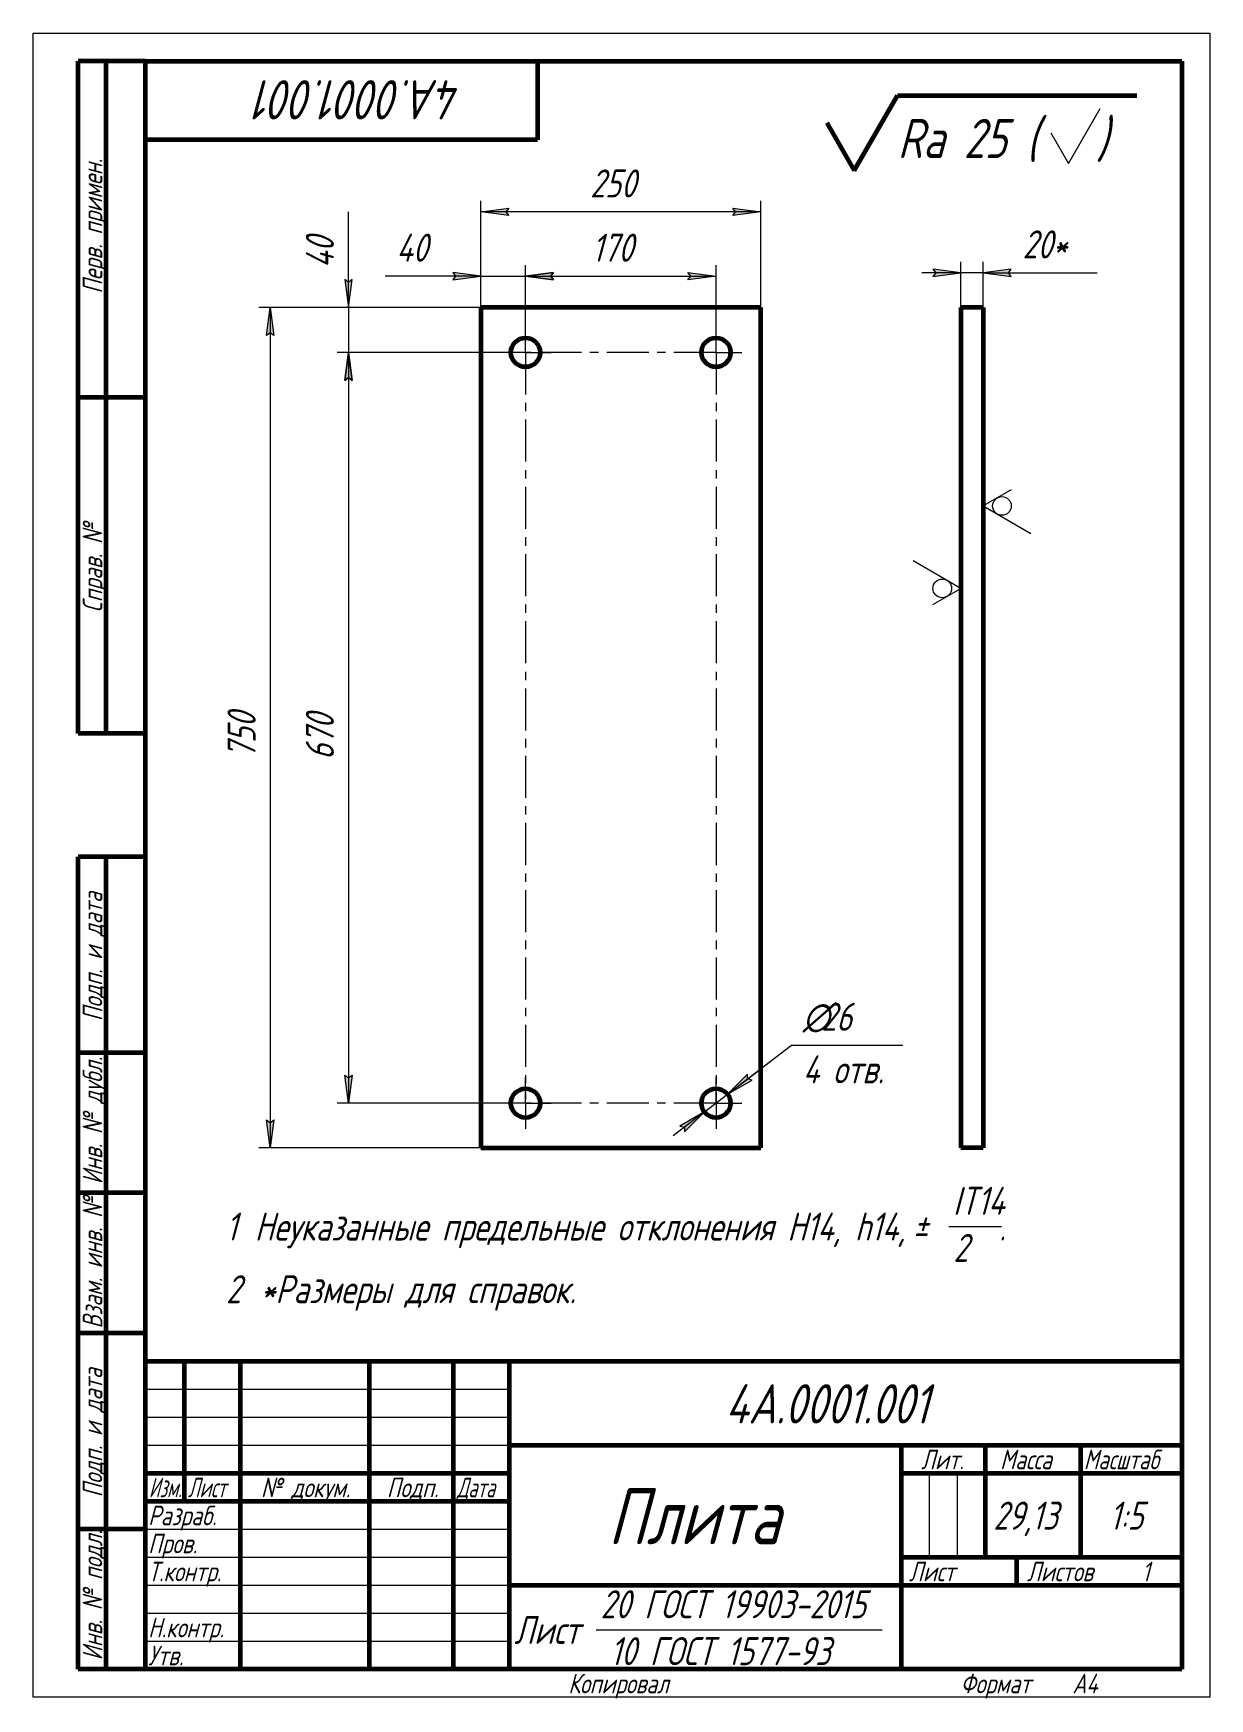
# Model space of a CAD drawing. Header units: millimetres. Extents: x 0 to 210, y 0 to 297.
import ezdxf

# ---------------------------------------------------------------- set-up
doc = ezdxf.new("R2010")
doc.units = ezdxf.units.MM
for name, pattern in [('K5LT_AXLED', [12, 7.5, -1.5, 1.5, -1.5]), ('K5LT_BASIC', [0]), ('K5LT_THIN', [0])]:
    doc.linetypes.add(name, pattern=pattern)
doc.layers.add('Системный слой', color=7, linetype='Continuous')
doc.layers.add('Системный слой (1)', color=7, linetype='Continuous', true_color=0x6c6c6c)
doc.styles.add('KDIMTEXTSTYLE', font='GOST_AU.SHX', dxfattribs={"width": 0.96, "oblique": 15, "height": 5})
doc.styles.add('KTEXTSTYLE', font='GOST_AU.SHX', dxfattribs={"width": 0.96, "height": 5})
doc.dimstyles.new('KDIMSTYLE (0.20)', dxfattribs={"dimtxt": 5, "dimasz": 1, "dimexe": 2, "dimexo": 0, "dimgap": 1, "dimtad": 1, "dimlfac": 5, "dimtxsty": 'KDIMTEXTSTYLE', "dimsah": 1, "dimcen": 0, "dimdle": 1, "dimadec": 0, "dimazin": 0, "dimtfac": 0.667, "dimtmove": 0, "dimatfit": 3, "dimfxl": 1, "dimtvp": 1, "dimtolj": 1, "dimtzin": 0, "dimarcsym": 0})

# ---------------------------------------------------------------- blocks, each defined once
blk = doc.blocks.new('D0')
at = {"layer": 'Системный слой (1)'}
for points in [[(123.93, 107.62), (128.31, 110.13), (127.51, 110.35), (127.51, 111.18)], [(116.23, 100.9), (119.8, 104.46), (115.43, 101.94), (116.23, 101.73)]]:
    blk.add_hatch(color=7, dxfattribs=at).paths.add_polyline_path(points)
at = {"layer": 'Системный слой (1)', "color": 7, "linetype": 'K5LT_THIN', "lineweight": 18}
for p, q in [((123.93, 107.62), (135.36, 116.36)), ((123.93, 107.62), (129.49, 111.87)), ((127.51, 111.18), (123.93, 107.62)), ((123.93, 107.62), (128.31, 110.13)), ((127.51, 110.35), (127.51, 111.18)), ((128.31, 110.13), (127.51, 110.35)), ((119.8, 104.46), (123.93, 107.62)), ((119.8, 104.46), (114.24, 100.21)), ((119.8, 104.46), (115.43, 101.94)), ((116.23, 100.9), (119.8, 104.46)), ((115.43, 101.94), (116.23, 101.73)), ((116.23, 101.73), (116.23, 100.9))]:
    blk.add_line(p, q, dxfattribs=at)
blk.add_wipeout([(137.36, 107.98), (137.36, 124.75), (152.6, 124.75), (152.6, 107.98)]).dxf.layer = 'Системный слой (1)'
blk.add_line((135.36, 116.36), (155.24, 116.36), dxfattribs=at)
at = {"layer": 'Системный слой (1)', "color": 7, "char_height": 5, "attachment_point": 1, "style": 'KTEXTSTYLE'}
for s, insert in [('\\H5.0;\\W1.000;\\Q15;\\Q15;\\W0.965;∅', (137.36, 123.95)), ('\\H5.0;\\W1.000;\\Q15;\\Q15;\\W0.965;26', (140.67, 123.95)), ('\\H5.0;\\W1.000;\\Q15;\\Q15;\\W0.965;4 отв.', (137.36, 114.57))]:
    blk.add_mtext(s, dxfattribs=dict(at, insert=insert))
blk = doc.blocks.new('KDIMARROW_01')
at = {"layer": 'Системный слой'}
blk.add_hatch(color=0, dxfattribs=at).paths.add_polyline_path([(0, 0), (-5, 0.66), (-4.5, 0), (-5, -0.66)])
at = {"layer": 'Системный слой', "color": 0, "linetype": 'K5LT_THIN', "lineweight": 18}
for p, q in [((-4.5, 0), (-5, 0.66)), ((-5, 0.66), (0, 0)), ((0, 0), (-5, -0.66)), ((-5, -0.66), (-4.5, 0)), ((0, 0), (-1, 0))]:
    blk.add_line(p, q, dxfattribs=at)
blk = doc.blocks.new('D1')
at = {"layer": 'Системный слой (1)'}
for points in [[(92.37, 253.64), (92.87, 254.3), (87.87, 253.64), (92.87, 252.98)], [(116.87, 252.98), (121.87, 253.64), (116.87, 254.3), (117.37, 253.64)]]:
    blk.add_hatch(color=7, dxfattribs=at).paths.add_polyline_path(points)
at = {"layer": 'Системный слой (1)', "color": 7, "linetype": 'K5LT_THIN', "lineweight": 18}
for p, q in [((87.87, 240.04), (87.87, 255.64)), ((87.87, 253.64), (92.87, 254.3)), ((92.87, 252.98), (87.87, 253.64)), ((92.87, 254.3), (92.37, 253.64)), ((92.37, 253.64), (92.87, 252.98)), ((117.37, 253.64), (116.87, 254.3)), ((116.87, 254.3), (121.87, 253.64)), ((121.87, 253.64), (116.87, 252.98)), ((116.87, 252.98), (117.37, 253.64)), ((121.87, 240.04), (121.87, 255.64))]:
    blk.add_line(p, q, dxfattribs=at)
blk.add_wipeout([(99.73, 254.64), (99.73, 262.02), (109.6, 262.02), (109.6, 254.64)]).dxf.layer = 'Системный слой (1)'
blk.add_line((87.87, 253.64), (121.87, 253.64), dxfattribs=at)
at = {"layer": 'Системный слой (1)', "color": 7, "insert": (99.73, 261.23), "char_height": 5, "attachment_point": 1, "style": 'KTEXTSTYLE'}
blk.add_mtext('\\H5.0;\\W1.000;\\Q15;\\Q15;\\W0.965;170', dxfattribs=at)
blk = doc.blocks.new('D2')
at = {"layer": 'Системный слой (1)'}
for points in [[(56.91, 235.04), (56.25, 240.04), (55.59, 235.04), (56.25, 235.54)], [(56.25, 106.04), (56.91, 111.04), (56.25, 110.54), (55.59, 111.04)]]:
    blk.add_hatch(color=7, dxfattribs=at).paths.add_polyline_path(points)
at = {"layer": 'Системный слой (1)', "color": 7, "linetype": 'K5LT_THIN', "lineweight": 18}
for p, q in [((87.87, 240.04), (54.25, 240.04)), ((55.59, 235.04), (56.25, 240.04)), ((56.25, 240.04), (56.91, 235.04)), ((56.25, 235.54), (55.59, 235.04)), ((56.91, 235.04), (56.25, 235.54)), ((56.25, 106.04), (55.59, 111.04)), ((55.59, 111.04), (56.25, 110.54)), ((56.25, 110.54), (56.91, 111.04)), ((56.91, 111.04), (56.25, 106.04)), ((87.87, 106.04), (54.25, 106.04))]:
    blk.add_line(p, q, dxfattribs=at)
blk.add_wipeout([(55.25, 167.3), (47.87, 167.3), (47.87, 178.32), (55.25, 178.32)]).dxf.layer = 'Системный слой (1)'
blk.add_line((56.25, 240.04), (56.25, 106.04), dxfattribs=at)
at = {"layer": 'Системный слой (1)', "color": 7, "insert": (48.66, 167.3), "char_height": 5, "attachment_point": 1, "rotation": 90, "style": 'KTEXTSTYLE'}
blk.add_mtext('\\H5.0;\\W1.000;\\Q15;\\Q15;\\W0.965;670', dxfattribs=at)
blk = doc.blocks.new('D3')
at = {"layer": 'Системный слой (1)'}
for points in [[(84.87, 264.46), (84.37, 265.12), (84.87, 265.78), (79.87, 265.12)], [(129.87, 265.12), (124.87, 265.78), (125.37, 265.12), (124.87, 264.46)]]:
    blk.add_hatch(color=7, dxfattribs=at).paths.add_polyline_path(points)
at = {"layer": 'Системный слой (1)', "color": 7, "linetype": 'K5LT_THIN', "lineweight": 18}
for p, q in [((79.87, 248.04), (79.87, 267.12)), ((79.87, 265.12), (84.87, 265.78)), ((84.87, 264.46), (79.87, 265.12)), ((84.87, 265.78), (84.37, 265.12)), ((84.37, 265.12), (84.87, 264.46)), ((125.37, 265.12), (124.87, 265.78)), ((124.87, 265.78), (129.87, 265.12)), ((129.87, 265.12), (124.87, 264.46)), ((124.87, 264.46), (125.37, 265.12)), ((129.87, 248.04), (129.87, 267.12))]:
    blk.add_line(p, q, dxfattribs=at)
blk.add_wipeout([(99.4, 266.12), (99.4, 273.5), (109.91, 273.5), (109.91, 266.12)]).dxf.layer = 'Системный слой (1)'
blk.add_line((129.87, 265.12), (79.87, 265.12), dxfattribs=at)
at = {"layer": 'Системный слой (1)', "color": 7, "insert": (99.4, 272.7), "char_height": 5, "attachment_point": 1, "style": 'KTEXTSTYLE'}
blk.add_mtext('\\H5.0;\\W1.000;\\Q15;\\Q15;\\W0.965;250', dxfattribs=at)
blk = doc.blocks.new('D4')
at = {"layer": 'Системный слой (1)'}
for points in [[(42.94, 243.04), (42.28, 248.04), (41.62, 243.04), (42.28, 243.54)], [(42.28, 98.04), (42.94, 103.04), (42.28, 102.54), (41.62, 103.04)]]:
    blk.add_hatch(color=7, dxfattribs=at).paths.add_polyline_path(points)
at = {"layer": 'Системный слой (1)', "color": 7, "linetype": 'K5LT_THIN', "lineweight": 18}
for p, q in [((79.87, 248.04), (40.28, 248.04)), ((41.62, 243.04), (42.28, 248.04)), ((42.28, 248.04), (42.94, 243.04)), ((42.28, 243.54), (41.62, 243.04)), ((42.94, 243.04), (42.28, 243.54)), ((42.28, 98.04), (41.62, 103.04)), ((41.62, 103.04), (42.28, 102.54)), ((42.28, 102.54), (42.94, 103.04)), ((42.94, 103.04), (42.28, 98.04)), ((79.87, 98.04), (40.28, 98.04))]:
    blk.add_line(p, q, dxfattribs=at)
blk.add_wipeout([(41.28, 167.57), (33.9, 167.57), (33.9, 178.08), (41.28, 178.08)]).dxf.layer = 'Системный слой (1)'
blk.add_line((42.28, 248.04), (42.28, 98.04), dxfattribs=at)
at = {"layer": 'Системный слой (1)', "color": 7, "insert": (34.69, 167.57), "char_height": 5, "attachment_point": 1, "rotation": 90, "style": 'KTEXTSTYLE'}
blk.add_mtext('\\H5.0;\\W1.000;\\Q15;\\Q15;\\W0.965;750', dxfattribs=at)
blk = doc.blocks.new('D5')
at = {"layer": 'Системный слой (1)'}
for points in [[(56.25, 248.04), (56.91, 253.04), (56.25, 252.54), (55.59, 253.04)], [(56.91, 235.04), (56.25, 240.04), (55.59, 235.04), (56.25, 235.54)]]:
    blk.add_hatch(color=7, dxfattribs=at).paths.add_polyline_path(points)
at = {"layer": 'Системный слой (1)', "color": 7, "linetype": 'K5LT_THIN', "lineweight": 18}
for p, q in [((56.25, 252.54), (55.59, 253.04)), ((55.59, 253.04), (56.25, 248.04)), ((56.25, 248.04), (56.91, 253.04)), ((56.91, 253.04), (56.25, 252.54)), ((56.25, 248.04), (56.25, 253.04)), ((79.87, 248.04), (54.25, 248.04)), ((56.25, 248.04), (56.25, 240.04)), ((87.87, 240.04), (54.25, 240.04)), ((56.25, 240.04), (55.59, 235.04)), ((56.91, 235.04), (56.25, 240.04)), ((56.25, 240.04), (56.25, 233.04)), ((55.59, 235.04), (56.25, 235.54)), ((56.25, 235.54), (56.91, 235.04))]:
    blk.add_line(p, q, dxfattribs=at)
blk.add_wipeout([(55.25, 255.08), (47.87, 255.08), (47.87, 262.8), (55.25, 262.8)]).dxf.layer = 'Системный слой (1)'
for p, q in [((56.25, 253.08), (56.25, 265.12)), ((56.25, 248.04), (56.25, 255.04))]:
    blk.add_line(p, q, dxfattribs=at)
at = {"layer": 'Системный слой (1)', "color": 7, "insert": (48.66, 255.08), "char_height": 5, "attachment_point": 1, "rotation": 90, "style": 'KTEXTSTYLE'}
blk.add_mtext('\\H5.0;\\W1.000;\\Q15;\\Q15;\\W0.965;40', dxfattribs=at)
blk = doc.blocks.new('D6')
at = {"layer": 'Системный слой (1)'}
for points in [[(79.87, 253.64), (74.87, 254.3), (75.37, 253.64), (74.87, 252.98)], [(92.37, 253.64), (92.87, 254.3), (87.87, 253.64), (92.87, 252.98)]]:
    blk.add_hatch(color=7, dxfattribs=at).paths.add_polyline_path(points)
at = {"layer": 'Системный слой (1)', "color": 7, "linetype": 'K5LT_THIN', "lineweight": 18}
for p, q in [((79.87, 253.64), (74.87, 254.3)), ((74.87, 254.3), (75.37, 253.64)), ((75.37, 253.64), (74.87, 252.98)), ((74.87, 252.98), (79.87, 253.64)), ((79.87, 253.64), (74.87, 253.64)), ((79.87, 248.04), (79.87, 255.64)), ((79.87, 253.64), (87.87, 253.64)), ((87.87, 240.04), (87.87, 255.64)), ((92.87, 254.3), (87.87, 253.64)), ((87.87, 253.64), (92.87, 252.98)), ((87.87, 253.64), (94.87, 253.64)), ((92.37, 253.64), (92.87, 254.3)), ((92.87, 252.98), (92.37, 253.64))]:
    blk.add_line(p, q, dxfattribs=at)
blk.add_wipeout([(64.79, 254.64), (64.79, 262.02), (72.51, 262.02), (72.51, 254.64)]).dxf.layer = 'Системный слой (1)'
for p, q in [((74.83, 253.64), (62.79, 253.64)), ((79.87, 253.64), (72.87, 253.64))]:
    blk.add_line(p, q, dxfattribs=at)
at = {"layer": 'Системный слой (1)', "color": 7, "insert": (64.79, 261.23), "char_height": 5, "attachment_point": 1, "style": 'KTEXTSTYLE'}
blk.add_mtext('\\H5.0;\\W1.000;\\Q15;\\Q15;\\W0.965;40', dxfattribs=at)
blk = doc.blocks.new('U0')
at = {"layer": 'Системный слой (1)', "color": 30, "linetype": 'K5LT_AXLED', "lineweight": 18, "true_color": 0xff8000}
for q in [(87.87, 110.64), (83.27, 106.04), (92.47, 106.04), (87.87, 101.44)]:
    blk.add_line((87.87, 106.04), q, dxfattribs=at)
blk = doc.blocks.new('U1')
at = {"layer": 'Системный слой (1)', "color": 30, "linetype": 'K5LT_AXLED', "lineweight": 18, "true_color": 0xff8000}
for q in [(87.87, 244.64), (83.27, 240.04), (92.47, 240.04), (87.87, 106.64)]:
    blk.add_line((87.87, 240.04), q, dxfattribs=at)
blk = doc.blocks.new('U2')
at = {"layer": 'Системный слой (1)', "color": 30, "linetype": 'K5LT_AXLED', "lineweight": 18, "true_color": 0xff8000}
for q in [(121.87, 110.64), (85.87, 106.04), (126.47, 106.04), (121.87, 101.44)]:
    blk.add_line((121.87, 106.04), q, dxfattribs=at)
blk = doc.blocks.new('U3')
at = {"layer": 'Системный слой (1)', "color": 30, "linetype": 'K5LT_AXLED', "lineweight": 18, "true_color": 0xff8000}
for q in [(121.87, 244.64), (85.87, 240.04), (126.47, 240.04), (121.87, 104.04)]:
    blk.add_line((121.87, 240.04), q, dxfattribs=at)
blk = doc.blocks.new('D7')
at = {"layer": 'Системный слой (1)'}
for points in [[(165.59, 254.23), (160.59, 254.89), (161.09, 254.23), (160.59, 253.57)], [(174.09, 254.23), (174.59, 254.89), (169.59, 254.23), (174.59, 253.57)]]:
    blk.add_hatch(color=7, dxfattribs=at).paths.add_polyline_path(points)
at = {"layer": 'Системный слой (1)', "color": 7, "linetype": 'K5LT_THIN', "lineweight": 18}
for p, q in [((165.59, 248.04), (165.59, 256.23)), ((169.59, 248.04), (169.59, 256.23)), ((165.59, 254.23), (158.59, 254.23)), ((165.59, 254.23), (160.59, 254.89)), ((160.59, 254.89), (161.09, 254.23)), ((161.09, 254.23), (160.59, 253.57)), ((160.59, 253.57), (165.59, 254.23)), ((169.59, 254.23), (165.59, 254.23)), ((174.59, 254.89), (169.59, 254.23)), ((169.59, 254.23), (174.59, 253.57)), ((169.59, 254.23), (174.59, 254.23)), ((174.09, 254.23), (174.59, 254.89)), ((174.59, 253.57), (174.09, 254.23))]:
    blk.add_line(p, q, dxfattribs=at)
blk.add_wipeout([(176.59, 255.23), (176.59, 262.61), (187.48, 262.61), (187.48, 255.23)]).dxf.layer = 'Системный слой (1)'
for p, q in [((169.59, 254.23), (176.59, 254.23)), ((174.59, 254.23), (189.93, 254.23))]:
    blk.add_line(p, q, dxfattribs=at)
at = {"layer": 'Системный слой (1)', "color": 7, "insert": (176.59, 261.82), "char_height": 5, "attachment_point": 1, "style": 'KTEXTSTYLE'}
blk.add_mtext('\\H5.0;\\W1.000;\\Q15;\\Q15;\\W0.965;20*', dxfattribs=at)
blk = doc.blocks.new('U4')
at = {"layer": 'Системный слой (1)', "color": 7, "linetype": 'K5LT_THIN', "lineweight": 18}
for p, q in [((165.59, 197.92), (157.09, 202.83)), ((160.59, 195.04), (165.59, 197.92))]:
    blk.add_line(p, q, dxfattribs=at)
blk.add_arc((162.26, 197.92), 1.67, 0, 360, dxfattribs=at)
blk = doc.blocks.new('U5')
at = {"layer": 'Системный слой (1)', "color": 7, "linetype": 'K5LT_THIN', "lineweight": 18}
for p, q in [((174.59, 215.51), (169.59, 212.63)), ((169.59, 212.63), (178.09, 207.72))]:
    blk.add_line(p, q, dxfattribs=at)
blk.add_arc((172.92, 212.63), 1.67, 0, 360, dxfattribs=at)
blk = doc.blocks.new('U6')
at = {"color": 7, "linetype": 'K5LT_THIN', "lineweight": 18}
for p, q in [((0, 0), (0, 297)), ((0, 297), (210, 297)), ((210, 297), (210, 0)), ((20, 55), (85, 55)), ((20, 50), (85, 50)), ((20, 45), (85, 45)), ((159.96, 25), (159.96, 40)), ((164.98, 25), (164.98, 40)), ((20, 30), (85, 30)), ((20, 25), (85, 25)), ((20, 20), (85, 20)), ((20, 15), (85, 15)), ((100.5, 12), (151.56, 12)), ((20, 10), (85, 10)), ((210, 0), (0, 0))]:
    blk.add_line(p, q, dxfattribs=at)
at = {"color": 150, "linetype": 'K5LT_BASIC', "lineweight": 60, "true_color": 0x0080ff}
for p, q in [((8, 172), (8, 292)), ((20, 292), (8, 292)), ((13, 172), (13, 292)), ((20, 5), (20, 292)), ((20, 292), (205, 292)), ((90, 292), (90, 278)), ((205, 292), (205, 5)), ((90, 278), (20, 278)), ((20, 232), (8, 232)), ((20, 172), (8, 172)), ((8, 5), (8, 150)), ((20, 150), (8, 150)), ((13, 5), (13, 150)), ((20, 115), (8, 115)), ((20, 90), (8, 90)), ((20, 65), (8, 65)), ((20, 60), (205, 60)), ((20, 5), (20, 60)), ((27, 35), (27, 60)), ((37, 5), (37, 60)), ((60, 5), (60, 60)), ((75, 5), (75, 60)), ((85, 5), (85, 60)), ((85, 45), (205, 45)), ((155, 5), (155, 45)), ((170, 25), (170, 45)), ((187, 25), (187, 45)), ((20, 40), (85, 40)), ((155, 40), (170, 40)), ((170, 40), (205, 40)), ((20, 35), (85, 35)), ((20, 30), (8, 30)), ((155, 25), (205, 25)), ((175.57, 20), (175.57, 25)), ((85, 20), (155, 20)), ((155, 20), (205, 20)), ((20, 5), (8, 5)), ((205, 5), (20, 5))]:
    blk.add_line(p, q, dxfattribs=at)
at = {"color": 7, "attachment_point": 1, "style": 'KTEXTSTYLE'}
for s, insert, char_height, rotation in [('\\H5.0;\\W1.000;\\Q15;\\Q15;\\W0.965;\\H7.00;4А.0001.001', (76.46, 281.64), 7, 180), ('\\H5.0;\\W1.000;\\Q15;\\Q15;\\W0.965;\\H3.50;Перв. примен.', (8.82, 250.52), 3.5, 90), ('\\H5.0;\\W1.000;\\Q15;\\Q15;\\W0.965;\\H3.50;Справ. №', (8.82, 193.63), 3.5, 90), ('\\H5.0;\\W1.000;\\Q15;\\Q15;\\W0.965;\\H3.50;Подп. и дата', (8.82, 120.66), 3.5, 90), ('\\H5.0;\\W1.000;\\Q15;\\Q15;\\W0.965;\\H3.50;Инв. № дубл.', (8.82, 91.57), 3.5, 90), ('\\H5.0;\\W1.000;\\Q15;\\Q15;\\W0.965;\\H3.50;Взам. инв. №', (8.82, 65.8), 3.5, 90), ('\\H5.0;\\W1.000;\\Q15;\\Q15;\\W0.965;\\H3.50;Подп. и дата', (8.82, 35.66), 3.5, 90), ('\\H5.0;\\W1.000;\\Q15;\\Q15;\\W0.965;\\H3.50;Инв. № подл.', (8.82, 6.57), 3.5, 90)]:
    blk.add_mtext(s, dxfattribs=dict(at, insert=insert, char_height=char_height, rotation=rotation))
for s, insert, char_height in [('\\H5.0;\\W1.000;\\Q15;\\Q15;\\W0.965;\\H7.00;4А.0001.001', (123.54, 55.86), 7), ('\\H5.0;\\W1.000;\\Q15;\\Q15;\\W0.965;\\H3.50;Лит.', (158.47, 44.18), 3.5), ('\\H5.0;\\W1.000;\\Q15;\\Q15;\\W0.965;\\H3.50;Масса', (172.58, 44.18), 3.5), ('\\H5.0;\\W1.000;\\Q15;\\Q15;\\W0.930;\\H3.50;Масштаб', (187.52, 44.18), 3.5), ('\\H5.0;\\W1.000;\\Q15;\\Q15;\\W0.784;\\H3.50;Изм.', (20.62, 39.18), 3.5), ('\\H5.0;\\W1.000;\\Q15;\\Q15;\\W0.799;\\H3.50;Лист', (27.61, 39.18), 3.5), ('\\H5.0;\\W1.000;\\Q15;\\Q15;\\W0.965;\\H3.50;№ докум.', (40.63, 39.18), 3.5), ('\\H5.0;\\W1.000;\\Q15;\\Q15;\\W0.965;\\H3.50;Подп.', (63.1, 39.18), 3.5), ('\\H5.0;\\W1.000;\\Q15;\\Q15;\\W0.799;\\H3.50;Дата', (75.61, 39.18), 3.5), ('\\H5.0;\\W1.000;\\Q15;\\Q15;\\W0.965;\\H10.00;Плита', (102.57, 37.29), 10), ('\\H5.0;\\W1.000;\\Q15;\\Q15;\\W0.965;\\H3.50;Разраб.', (20.5, 34.18), 3.5), ('\\H5.0;\\W1.000;\\Q15;\\Q15;\\W0.965;29,13', (171.37, 34.9), 5), ('\\H5.0;\\W1.000;\\Q15;\\Q15;\\W0.965;{\\c16711680;1:5}', (192.11, 34.9), 5), ('\\H5.0;\\W1.000;\\Q15;\\Q15;\\W0.965;\\H3.50;Пров.', (20.5, 29.18), 3.5), ('\\H5.0;\\W1.000;\\Q15;\\Q15;\\W0.965;\\H3.50;Т.контр.', (20.5, 24.18), 3.5), ('\\H5.0;\\W1.000;\\Q15;\\Q15;\\W0.965;\\H3.50;Лист', (156.32, 24.18), 3.5), ('\\H5.0;\\W1.000;\\Q15;\\Q15;\\W0.965;\\H3.50;Листов', (177.36, 24.18), 3.5), ('\\H5.0;\\W1.000;\\Q15;\\Q15;\\W0.965;\\H3.50;1', (197.91, 24.18), 3.5), ('\\H5.0;\\W1.000;\\Q15;\\Q15;\\W0.965;20 ГОСТ 19903-2015', (101.26, 19.09), 5), ('\\H5.0;\\W1.000;\\Q15;\\Q15;\\W0.965;\\H3.50;Н.контр.', (20.5, 14.18), 3.5), ('\\H5.0;\\W1.000;\\Q15;\\Q15;\\W0.965;Лист', (85.86, 14.5), 5), ('\\H5.0;\\W1.000;\\Q15;\\Q15;\\W0.965;\\H3.50;Утв.', (20.5, 9.18), 3.5), ('\\H5.0;\\W1.000;\\Q15;\\Q15;\\W0.965;10 ГОСТ 1577-93', (102.97, 10.71), 5), ('\\H5.0;\\W1.000;\\Q15;\\Q15;\\W0.965;\\H3.50;Копировал', (95.5, 4.18), 3.5), ('\\H5.0;\\W1.000;\\Q15;\\Q15;\\W0.965;\\H3.50;Формат', (165.5, 4.18), 3.5), ('\\H5.0;\\W1.000;\\Q15;\\Q15;\\W0.965;\\H3.50;A4', (185.5, 4.18), 3.5)]:
    blk.add_mtext(s, dxfattribs=dict(at, insert=insert, char_height=char_height))
blk = doc.blocks.new('U7')
at = {"color": 7, "linetype": 'K5LT_THIN', "lineweight": 18}
blk.add_line((163.42, 84), (172.82, 84), dxfattribs=at)
at = {"color": 7, "char_height": 5, "attachment_point": 1, "style": 'KTEXTSTYLE'}
for s, insert in [('\\H5.0;\\W1.000;\\Q15;\\Q15;\\W0.965;IT14', (164.18, 91.09)), ('\\H5.0;\\W1.000;\\Q15;\\Q15;\\W0.965;1', (34.4, 86.5)), ('\\H5.0;\\W1.000;\\Q15;\\Q15;\\W0.965;Неуказанные предельные отклонения H14, h14, ', (39.51, 86.5)), ('\\H5.0;\\W1.000;\\Q15;\\Q15;\\W0.965; ', (159.9, 86.5)), ('\\H5.0;\\W1.000;\\Q15;\\Q15;\\W0.965;±', (156.99, 86.5)), ('\\H5.0;\\W1.000;\\Q15;\\Q15;\\W0.965;2', (164.24, 82.7)), ('\\H5.0;\\W1.000;\\Q15;\\Q15;\\W0.965;.', (172.41, 86.5)), ('\\H5.0;\\W1.000;\\Q15;\\Q15;\\W0.965;2', (34.4, 75.32)), ('\\H5.0;\\W1.000;\\Q15;\\Q15;\\W0.965;*Размеры для справок.', (40.57, 75.32))]:
    blk.add_mtext(s, dxfattribs=dict(at, insert=insert))
blk = doc.blocks.new('U8')
at = {"color": 150, "linetype": 'K5LT_BASIC', "lineweight": 60, "true_color": 0x0080ff}
for p, q in [((146.55, 272.51), (154.28, 285.91)), ((154.28, 285.91), (197, 285.91)), ((141.64, 281.01), (146.55, 272.51))]:
    blk.add_line(p, q, dxfattribs=at)
at = {"color": 7, "linetype": 'K5LT_THIN', "lineweight": 18}
for p, q in [((184.77, 273.77), (190.45, 283.57)), ((181.67, 279.21), (184.77, 273.77))]:
    blk.add_line(p, q, dxfattribs=at)
at = {"color": 7, "char_height": 7, "attachment_point": 1, "style": 'KTEXTSTYLE'}
for s, insert in [('\\H5.0;\\W1.000;\\Q15;\\Q15;\\W0.965;\\H7.00;Ra 25 (', (154.28, 281.73)), ('\\H5.0;\\W1.000;\\Q15;\\Q15;\\W0.965;\\H7.00;)', (189.75, 281.73))]:
    blk.add_mtext(s, dxfattribs=dict(at, insert=insert))

msp = doc.modelspace()

# ---------------------------------------------------------------- linework, layer by layer
at = {"layer": 'Системный слой (1)', "color": 150, "linetype": 'K5LT_BASIC', "lineweight": 60, "true_color": 0x0080ff}
for p, q in [((79.8693, 248.0394), (79.8693, 98.0394)), ((129.8693, 248.0394), (79.8693, 248.0394)), ((129.8693, 98.0394), (129.8693, 248.0394)), ((165.5888, 248.0394), (165.5888, 98.0394)), ((169.5888, 248.0394), (165.5888, 248.0394)), ((169.5888, 248.0394), (169.5888, 98.0394)), ((79.8693, 98.0394), (129.8693, 98.0394)), ((169.5888, 98.0394), (165.5888, 98.0394))]:
    msp.add_line(p, q, dxfattribs=at)

# ---------------------------------------------------------------- block references
for name in ['U8', 'U7']:
    msp.add_blockref(name, (0, 0))
at = {"layer": 'Системный слой (1)'}
for name in ['U5', 'U4']:
    msp.add_blockref(name, (0, 0), dxfattribs=at)

# ---------------------------------------------------------------- next in the draw order: dimensions: what is measured, and where the dimension line sits
at = {"layer": 'Системный слой (1)', "color": 7}
dim = msp.add_linear_dim(base=(87.8693, 253.6415), p1=(121.8693, 240.0394), p2=(87.8693, 240.0394), dimstyle='KDIMSTYLE (0.20)', override={"dimexo": 0, "dimpost": '\\H5.0;\\W0.965;\\Q15;<>', "dimblk1": 'KDIMARROW_01', "dimblk2": 'KDIMARROW_01', "dimse1": 0, "dimse2": 0, "dimclrt": 7, "dimtol": 1, "dimtp": 0, "dimtm": 0, "dimtdec": 5, "dimtolj": 1}, dxfattribs=at)
dim.commit()
dim.dimension.update_dxf_attribs({"geometry": 'D1', "text_midpoint": (104.8693, 253.6415), "dimtype": 160})
dim = msp.add_linear_dim(base=(169.5888, 254.229), p1=(165.5888, 248.0394), p2=(169.5888, 248.0394), angle=180, dimstyle='KDIMSTYLE (0.20)', override={"dimexo": 0, "dimtoh": 1, "dimpost": '\\H5.0;\\W0.965;\\Q15;<>\\H5.0;\\W0.965;\\Q15;\\Q15;*', "dimblk1": 'KDIMARROW_01', "dimblk2": 'KDIMARROW_01', "dimse1": 0, "dimse2": 0, "dimclrt": 7, "dimtol": 1, "dimtp": 0, "dimtm": 0, "dimtdec": 5, "dimtmove": 1, "dimtolj": 1}, dxfattribs=at)
dim.commit()
dim.dimension.update_dxf_attribs({"geometry": 'D7', "text_midpoint": (182.2613, 254.229), "dimtype": 160})
dim = msp.add_diameter_dim_2p(p1=(111.5442, 98.1405), p2=(132.1944, 113.9382), dimstyle='KDIMSTYLE (0.20)', override={"dimtih": 1, "dimtoh": 1, "dimpost": '\\H5.0;\\W0.965;\\Q15;<>\\X\\H5.0;\\W0.965;\\Q15;\\Q15;4 отв.', "dimblk1": 'KDIMARROW_01', "dimblk2": 'KDIMARROW_01', "dimclrt": 7, "dimtol": 1, "dimtp": 0, "dimtm": 0, "dimtdec": 5, "dimtmove": 1, "dimatfit": 2, "dimtolj": 1}, dxfattribs=at)
dim.commit()
dim.dimension.update_dxf_attribs({"geometry": 'D0', "text_midpoint": (137.3647, 116.3635)})

# ---------------------------------------------------------------- next in the draw order: linework, layer by layer
at = {"layer": 'Системный слой (1)', "color": 150, "linetype": 'K5LT_BASIC', "lineweight": 60, "true_color": 0x0080ff}
for centre in [(121.8693, 240.0394), (121.8693, 106.0394)]:
    msp.add_circle(centre, 2.6, dxfattribs=at)

# ---------------------------------------------------------------- next in the draw order: dimensions: what is measured, and where the dimension line sits
at = {"layer": 'Системный слой (1)', "color": 7}
for base, p1, p2, angle, picture, middle in [((129.8693, 265.1171), (79.8693, 248.0394), (129.8693, 248.0394), 180, 'D3', (104.8693, 265.1171)), ((56.2524, 240.0394), (87.8693, 106.0394), (87.8693, 240.0394), 90, 'D2', (56.2524, 173.0394))]:
    dim = msp.add_linear_dim(base=base, p1=p1, p2=p2, angle=angle, dimstyle='KDIMSTYLE (0.20)', override={"dimexo": 0, "dimpost": '\\H5.0;\\W0.965;\\Q15;<>', "dimblk1": 'KDIMARROW_01', "dimblk2": 'KDIMARROW_01', "dimse1": 0, "dimse2": 0, "dimclrt": 7, "dimtol": 1, "dimtp": 0, "dimtm": 0, "dimtdec": 5, "dimtolj": 1}, dxfattribs=at)
    dim.commit()
    dim.dimension.update_dxf_attribs({"geometry": picture, "text_midpoint": middle, "dimtype": 160})

# ---------------------------------------------------------------- next in the draw order: linework, layer by layer
at = {"layer": 'Системный слой (1)', "color": 150, "linetype": 'K5LT_BASIC', "lineweight": 60, "true_color": 0x0080ff}
msp.add_circle((87.8693, 106.0394), 2.6, dxfattribs=at)

# ---------------------------------------------------------------- next in the draw order: block references
at = {"layer": 'Системный слой (1)'}
for name in ['U0', 'U2']:
    msp.add_blockref(name, (0, 0), dxfattribs=at)

# ---------------------------------------------------------------- next in the draw order: dimensions: what is measured, and where the dimension line sits
at = {"layer": 'Системный слой (1)', "color": 7}
dim = msp.add_linear_dim(base=(42.2782, 248.0394), p1=(79.8693, 98.0394), p2=(79.8693, 248.0394), angle=270, dimstyle='KDIMSTYLE (0.20)', override={"dimexo": 0, "dimpost": '\\H5.0;\\W0.965;\\Q15;<>', "dimblk1": 'KDIMARROW_01', "dimblk2": 'KDIMARROW_01', "dimse1": 0, "dimse2": 0, "dimclrt": 7, "dimtol": 1, "dimtp": 0, "dimtm": 0, "dimtdec": 5, "dimtolj": 1}, dxfattribs=at)
dim.commit()
dim.dimension.update_dxf_attribs({"geometry": 'D4', "text_midpoint": (42.2782, 173.0394), "dimtype": 160})

# ---------------------------------------------------------------- next in the draw order: dimensions: what is measured, and where the dimension line sits
dim = msp.add_linear_dim(base=(56.2524, 248.0394), p1=(87.8693, 240.0394), p2=(79.8693, 248.0394), angle=90, dimstyle='KDIMSTYLE (0.20)', override={"dimexo": 0, "dimtoh": 1, "dimpost": '\\H5.0;\\W0.965;\\Q15;<>', "dimblk1": 'KDIMARROW_01', "dimblk2": 'KDIMARROW_01', "dimse1": 0, "dimse2": 0, "dimclrt": 7, "dimtol": 1, "dimtp": 0, "dimtm": 0, "dimtdec": 5, "dimtmove": 1, "dimtolj": 1}, dxfattribs=at)
dim.commit()
dim.dimension.update_dxf_attribs({"geometry": 'D5', "text_midpoint": (56.2524, 259.0982), "dimtype": 160})

# ---------------------------------------------------------------- next in the draw order: dimensions: what is measured, and where the dimension line sits
dim = msp.add_linear_dim(base=(79.8693, 253.6415), p1=(87.8693, 240.0394), p2=(79.8693, 248.0394), dimstyle='KDIMSTYLE (0.20)', override={"dimexo": 0, "dimtoh": 1, "dimpost": '\\H5.0;\\W0.965;\\Q15;<>', "dimblk1": 'KDIMARROW_01', "dimblk2": 'KDIMARROW_01', "dimse1": 0, "dimse2": 0, "dimclrt": 7, "dimtol": 1, "dimtp": 0, "dimtm": 0, "dimtdec": 5, "dimtmove": 1, "dimtolj": 1}, dxfattribs=at)
dim.commit()
dim.dimension.update_dxf_attribs({"geometry": 'D6', "text_midpoint": (68.8105, 253.6415), "dimtype": 160})

# ---------------------------------------------------------------- next in the draw order: linework, layer by layer
at = {"layer": 'Системный слой (1)', "color": 150, "linetype": 'K5LT_BASIC', "lineweight": 60, "true_color": 0x0080ff}
msp.add_circle((87.8693, 240.0394), 2.6, dxfattribs=at)

# ---------------------------------------------------------------- next in the draw order: block references
msp.add_blockref('U6', (0, 0))
at = {"layer": 'Системный слой (1)'}
for name in ['U1', 'U3']:
    msp.add_blockref(name, (0, 0), dxfattribs=at)

doc.saveas('drawing.dxf')
